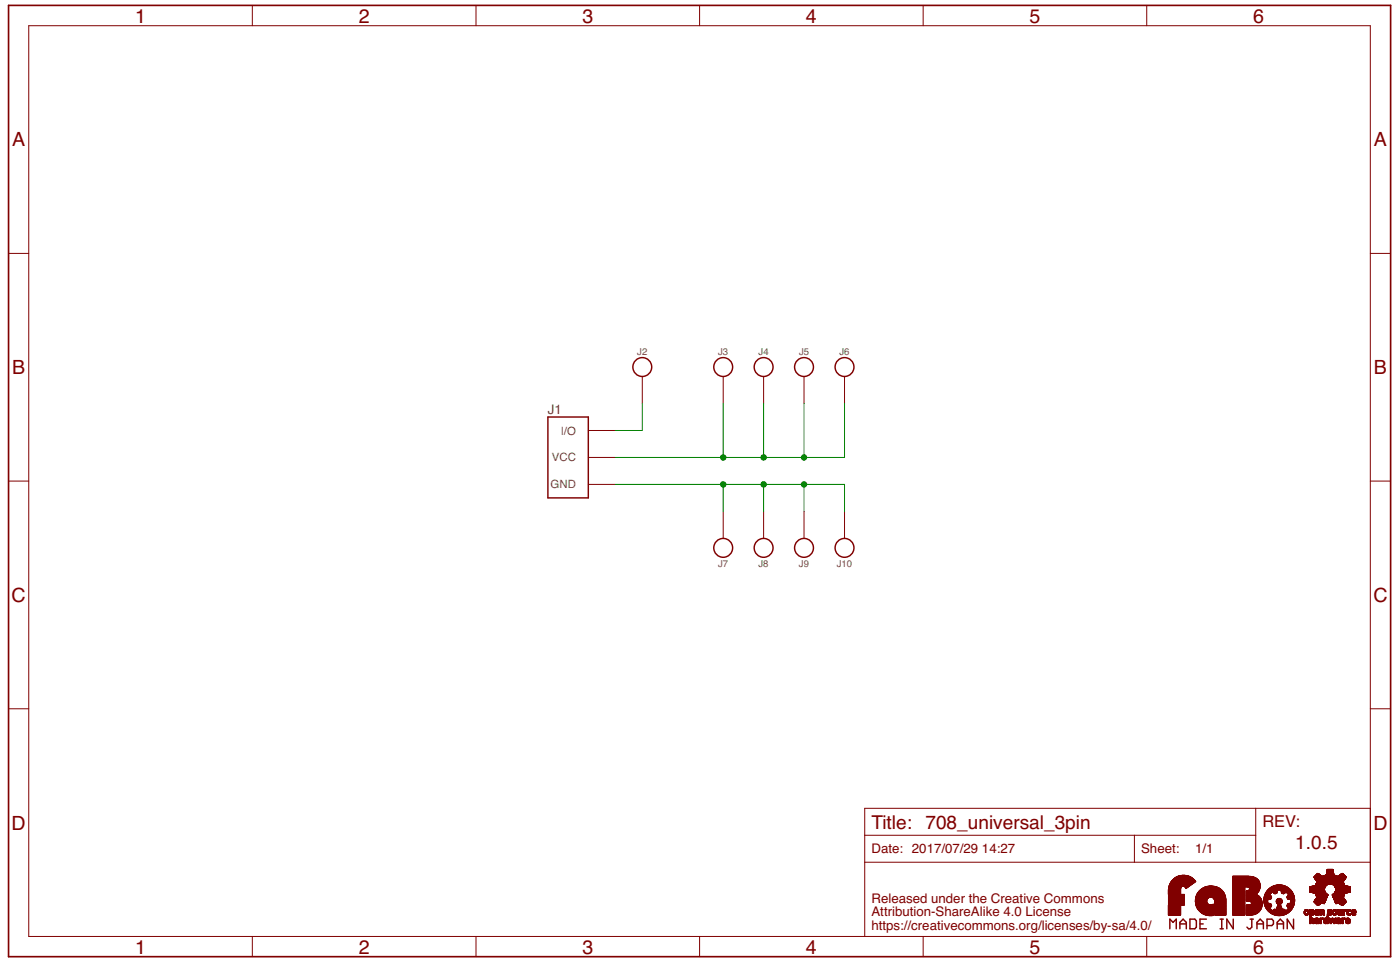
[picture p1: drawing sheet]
<svg xmlns="http://www.w3.org/2000/svg" width="286mm" height="196mm" viewBox="0 0 286 196" stroke-linecap="round" stroke-linejoin="round" font-family="sans-serif">
<defs><g id="words">
<g font-size="4" fill="#800000">
<text x="27.6" y="4.6">1</text>
<text x="73.3" y="4.6">2</text>
<text x="119" y="4.6">3</text>
<text x="164.7" y="4.6">4</text>
<text x="210.3" y="4.6">5</text>
<text x="256" y="4.6">6</text>
<text x="2.5" y="29.9">A</text>
<text x="280.7" y="29.9">A</text>
<text x="2.5" y="76.4">B</text>
<text x="280.7" y="76.4">B</text>
<text x="2.4" y="122.9">C</text>
<text x="280.6" y="122.9">C</text>
<text x="2.4" y="169.4">D</text>
<text x="280.6" y="169.4">D</text>
<text x="27.6" y="194.7">1</text>
<text x="73.3" y="194.7">2</text>
<text x="119" y="194.7">3</text>
<text x="164.7" y="194.7">4</text>
<text x="210.3" y="194.7">5</text>
<text x="256" y="194.7">6</text>
</g>
<g font-size="3.9" fill="#800000">
<text x="178" y="169.1">Title: 708_universal_3pin</text>
<text x="264.6" y="173.3">1.0.5</text>
</g>
<text font-size="3.3" fill="#800000" x="257.9" y="168.8">REV:</text>
<text font-size="2.7" fill="#505050" x="111.9" y="84.6">J1</text>
<g font-size="2.7" fill="#800000">
<text x="178" y="174.2">Date: 2017/07/29</text>
<text x="200.6" y="174.2">14:27</text>
<text x="233.1" y="174.2">Sheet:</text>
<text x="244.2" y="174.2">1/1</text>
<text x="178" y="184.3">Released under the Creative Commons</text>
<text x="178" y="189.8">https://creativecommons.org/licenses/by-sa/4.0/</text>
<text x="178" y="187">Attribution-ShareAlike 4.0 License</text>
</g>
<g font-size="2.3" fill="#505050">
<text x="114.6" y="88.7">I/O</text>
<text x="112.8" y="94.2">VCC</text>
<text x="112.5" y="99.7">GND</text>
</g>
<g font-size="1.9" fill="#505050">
<text x="130.2" y="72.5">J2</text>
<text x="146.7" y="72.5">J3</text>
<text x="155" y="72.5">J4</text>
<text x="163.3" y="72.5">J5</text>
<text x="171.5" y="72.5">J6</text>
<text x="146.7" y="115.7">J7</text>
<text x="155" y="115.7">J8</text>
<text x="163.2" y="115.7">J9</text>
<text x="171" y="115.7">J10</text>
</g>
</g></defs>
<g fill="none" stroke="#800000" stroke-width=".2">
<path d="M5.9 5.3h274.1v185.9h-274.1zM51.6 1.1v4.2M97.3 1.1v4.2M142.9 1.1v4.2M188.6 1.1v4.2M234.3 1.1v4.2M1.7 51.7h4.2M280 51.7h4.1M131.2 76.9v5.5M147.8 76.9v5.5M156 76.9v5.5M164.3 76.9v5.5"/>
<path d="M172.5 76.9v5.5M1.7 98.2h4.2M120.2 87.9h5.5M120.2 93.4h5.5M120.2 98.9h5.5M280 98.2h4.1M147.8 104.4v5.5M156 104.4v5.5M164.3 104.4v5.5M172.5 104.4v5.5M1.7 144.7h4.2M280 144.7h4.1"/>
<path d="M176.7 170.5h79.9M176.7 176h103.3M231.8 170.5v5.5M256.6 165v11M268.5 179.1h6.5M268.5 179l6.5 .1M268.5 179.2h6.5M268.5 179h6.5M268.5 179.2h6.4M268.5 179h6.4M268.6 179.3h6.3M268.6 178.9h6.3"/>
<path d="M268.6 179.4h6.2M268.6 178.9h1.5M268.7 179.4h6.1M268.7 178.8h1.4M268.7 179.5h6.1M268.7 178.8h1.3M268.8 179.6h5.9M268.8 178.7h1.1M268.8 179.7h5.8M268.8 178.7h1M268.9 179.7h5.7M268.9 178.6h.8"/>
<path d="M268.9 179.8h5.7M269 179.8h5.5M269 179.9h5.5M269 178.5h.6M269 178.5h.5M269.1 180h5.3M269.1 178.4h.3M269.2 178.3h.1M270.3 178.9h2.9M270.4 178.8h2.7M270.5 178.8h2.4M270.6 178.7h2.2"/>
<path d="M270.8 178.7h1.9M270.9 178.6h1.7M271 178.6h1.5M271 178.5h1.5M271 178.4h1.5M271 178.3h1.5M271 178.2h1.4M271.1 178.2h1.3M271.1 178.1h1.3M271.1 178h1.3M271.1 177.9l1.3 .1M271.1 177.9h1.3"/>
<path d="M271.1 177.8h1.3M271.1 177.7h1.2M271.2 177.6h1.1M271.2 177.5h1.1M273.4 178.9h1.4M273.4 178.8h1.4M273.5 178.8h1.2M273.6 178.7h1.1M273.7 178.7h.9M273.7 178.6h.9M273.8 178.6h.7M273.9 178.5h.6"/>
<path d="M274 178.5h.4M274 178.4h.4M274.1 178.4h.2M274.2 178.3h.1M280 165h-103.3v26.2M51.6 191.2v4.1M97.3 191.2v4.1M142.9 191.2v4.1M188.6 191.2v4.1M234.3 191.2v4.1M266.5 186.5h.2M266.5 186.4h.2"/>
<path d="M266.5 186.3h.2M266.5 186.2h.2M266.5 186.1h.2M266.5 186.6h.8M266.5 186.5h.3M266.5 185.9h.8M266.6 186.7h.7M266.6 186.7h.6M266.6 185.8h.6M266.7 186.8h.5M266.8 186h-.3M266.8 186.8h.2"/>
<path d="M266.8 185.7h.3M267 186h.3M267.1 186.5h.2M267.1 186h.2M267.1 186.4h.3M267.1 186.1h.3M267.2 186.4h.2M267.2 186.3h.2M267.2 186.2h.2M267.3 186.6h-.8M267.4 186.5h-.3M267.6 188.6h.2"/>
<path d="M267.6 188.5h.2M267.6 188.4h.2M267.6 188.3h.2M267.6 188.2h.2M267.6 188.1h.2M267.6 188h.2M267.6 187.9h.2M267.6 187.8h.2M267.6 187.7h.2M267.6 187.6h.8M267.6 187.5l.8 .1M267.6 187.5h.7"/>
<path d="M267.6 187.4h.2M267.6 187.3h.2M267.6 187.2h.2M267.6 187.1h.2M267.6 187h.2M267.6 186.9h.2M267.6 186.8h.2M267.6 186.7h.7M267.6 186.7h.8M267.6 186.6h.8M267.6 186.5h.3M267.6 186.5h.2"/>
<path d="M267.6 186.4h.2M267.6 186.3h.2M267.6 186.2h.2M267.6 186.1h.2M267.6 185.8l.8 .1M267.6 185.8h.8M267.6 185.7l.7 .1M267.6 185.7h.2M267.6 182.1h3.2M267.6 182.1h3.1M267.6 182h3.1M267.6 181.9h3"/>
<path d="M267.6 181.8h3M267.6 181.7h3M267.6 181.6h3M267.6 181.5h3M267.6 181.4h3M267.6 181.3h3M267.6 181.2h3.1M267.6 181.1h3.1M267.8 187.8h-.2M267.8 182.2h3M267.8 186h-.2M267.9 186.8h.4"/>
<path d="M267.9 187.7h-.3M267.9 187.5h.3M267.9 186h-.3M267.9 185.7h.3M268 186.8h.2M268 182.2h2.8M268.1 187.7h.3M268.1 186h.3M268.2 186.5h.2M268.2 187.7l.2 .1M268.2 186h.2M268.2 187.8h.2"/>
<path d="M268.2 186.1h.2M268.2 188.6h.2M268.2 188.5h.2M268.2 188.4h.2M268.2 188.3h.2M268.2 188.2h.2M268.2 188.1h.2M268.2 188h.2M268.2 187.9h.2M268.2 186.4h.2M268.2 186.3h.2M268.2 186.2h.2"/>
<path d="M268.3 182.3h2.6M268.4 187.6l-.8 .1M268.4 185.9h-.8M268.4 186.4h-.2M268.5 184.1h2.2M268.5 184h2.3M268.5 184.2h2.2M268.6 184.2h2.1M268.6 188.3h.4M268.6 188.3h.2M268.6 188.2h.2M268.6 186.4h.2"/>
<path d="M268.6 186.4h.9M268.6 186.3h.9M268.6 186.2h.9M268.6 188.4h.9M268.6 186.5h.2M268.6 186.1h.2M268.6 182.3l2.3 .1M268.6 188h.9M268.6 186.6h.4M268.6 186.5h.3M268.6 184.3h2M268.7 188h.8"/>
<path d="M268.7 187.6h.7M268.7 188.4h.8M268.7 186.6h.8M268.7 185.9h.7M268.7 184.3h1.4M268.7 183.7h2.2M268.7 187.6h.8M268.7 186.7h.8M268.7 187.5h.7M268.7 184.4h1.3M268.7 182.4h2.3M268.7 188.5h.5"/>
<path d="M268.7 186.7h.7M268.7 185.8h.7M268.7 182.4l2.3 .1M268.8 187.7h.1M268.8 182.5h2.3M268.8 187.5h.5M268.8 185.8h.5M268.8 184.4h1.1M268.8 182.5l2.4 .1M268.8 187.9h.7M268.8 182.6h2.4M268.8 188.2h-.2"/>
<path d="M268.8 186.8h.5M268.8 186.1h-.2M268.8 184.5h1M268.8 182.6h2.5M268.8 188.6h.3M268.8 182.7h2.5M268.9 186h-.3M268.9 184.5h.9M268.9 182.8h2.4M268.9 180.5h5.7M268.9 180.4h5.7M268.9 185.7h.3"/>
<path d="M268.9 182.9h2.3M268.9 186.8h.3M268.9 184.6h.8M268.9 180.3l5.7 .1M268.9 180.3h5.6M269 183h2.2M269 184.6h.6M269 180.2l5.5 .1M269 183.3h2.1M269 180.2h5.5M269 183.1h2.1M269 180.1h5.5"/>
<path d="M269 184.7h.5M269 180.1h5.4M269.1 180l5.3 .1M269.1 184.7h.4M269.1 188.3h.4M269.1 186.6h.3M269.1 184.8h.3M269.2 186h.3M269.2 184.8h.1M269.2 187.7h.3M269.2 188.3h.3M269.3 188.2h.2"/>
<path d="M269.3 187.7h.2M269.3 186.1h.2M269.3 188.6h.2M269.3 188.5h.2M269.3 187.8h.2M269.3 186.5h.1M269.4 185.9h-.7M269.5 188.1h-.9M269.7 186.8h.2M269.7 186.7h.2M269.7 186.6h.2M269.7 186.5h.2"/>
<path d="M269.7 186.4h.2M269.7 186.3h.2M269.7 186.2h.2M269.7 186.1h.2M269.7 185.9h.8M269.7 185.8l.8 .1M269.7 185.8h.8M269.7 185.7l.7 .1M269.7 185.7h.2M269.7 188.6h.2M269.7 188.5h.2M269.7 188.4h.2"/>
<path d="M269.7 188.3h.2M269.7 188.2h.2M269.7 188.1h.2M269.7 188h.2M269.7 187.9h.2M269.7 187.8h.2M269.7 187.7h.3M269.7 187.5h.8M269.7 187.5h.2M269.9 186.1h-.2M269.9 186h-.2M270 187.8h-.3"/>
<path d="M270 186h-.3M270.1 187.5h.3M270.1 187.7h-.4M270.1 185.7h.2M270.2 184.3h.4M270.2 186h.4M270.2 187.7h.1M270.3 184.4h.3M270.3 187.7h.1M270.3 186h.3M270.3 186.1h.3M270.4 186.8h.2"/>
<path d="M270.4 186.7h.2M270.4 186.6h.2M270.4 186.5h.2M270.4 186.4h.2M270.4 186.3h.2M270.4 186.2h.2M270.4 187.6l-.7 .1M270.4 184.4h.2M270.4 187.6h-.7M270.5 184.5h.1M270.5 188.3h.3M270.5 188.2h.2"/>
<path d="M270.5 188.1h.2M270.5 188h.2M270.5 187.9h.2M270.5 187.8h.2M270.5 188.4h.8M270.5 188.3h.8M270.5 187.6h.8M270.6 188.4h.7M270.6 187.6h.7M270.6 187.5h.5M270.6 181.4h-3M270.6 188.5h.5"/>
<path d="M270.6 181.3h-3M270.7 187.5h.3M270.7 188.6h.3M270.7 187.7l-.2 .1M270.7 184.1h-2.2M270.8 181l-3.2 .1M270.8 184h-2.3M270.8 181h-3.1M270.8 187.7h-.3M270.8 183.9h-2.3M270.8 181h-3M270.8 183.9h-2.2"/>
<path d="M270.8 183.8h-2.2M270.8 180.9h-2.7M270.9 183.7l-2.3 .1M270.9 180.8l-2.5 .1M270.9 183.7h-2.2M270.9 183.6h-2.2M270.9 180.8h-2.3M270.9 183.6h-2.1M271 183.5h-2.2M271 180.7l-2.2 .1M271 187.7h.3M271 183.4h-2.1"/>
<path d="M271 183.3l-2.1 .1M271 180.7h-2.2M271.1 183.3h-2.1M271.1 188.3h.2M271.1 187.7h.2M271.1 188.2h.2M271.1 187.8h.2M271.1 183.2h-2.1M271.1 188.1h.2M271.1 188h.2M271.1 187.9h.2M271.1 180.6l-2.3 .1"/>
<path d="M271.1 188.6h.2M271.1 188.5h.2M271.1 187.5h.2M271.1 187.4h.2M271.1 187.3h.2M271.1 187.2h.2M271.1 187.1h.2M271.1 187h.2M271.1 183.1h-2.1M271.2 186.6h.9M271.2 183.1h-2.2M271.2 186.6h.4"/>
<path d="M271.2 180.6h-2.4M271.2 186.7h.8M271.2 182.9l-2.2 .1M271.2 186.5h.2M271.2 186.2h.7M271.2 186.1h.4M271.2 186.1h.3M271.2 186h.3M271.2 182.8l-2.3 .1M271.3 186.7h.7M271.3 186.5h.1M271.3 186.2h.7"/>
<path d="M271.3 182.7l-2.4 .1M271.3 185.8h.7M271.3 186.3h.7M271.3 180.5l-2.5 .1M271.3 187.6l-.8 .1M271.4 186.8h.5M271.4 186.3h.7M271.4 180.5h-2.5M271.5 187.5h.2M271.5 185.7h.3M271.5 187.6h.2M271.5 186.8h.3"/>
<path d="M271.5 186.4h.6M271.5 186h-.3M271.5 187.6l.3 .1M271.5 187.7h.3M271.6 187.7h.2M271.6 187.8h.2M271.6 187.9h.2M271.6 187.9l.3 .1M271.6 188h.3M271.7 188.1h.5M271.7 188.2h.4M271.7 186.6h.4"/>
<path d="M271.7 188.3h.4M271.7 188.4h.4M271.8 188.4h.3M271.8 188.6h.2M271.8 188.5h.2M271.8 186h.2M271.9 186.5h.2M271.9 186.4h.2M271.9 186h.1M272 188h.2M272 187.9h.5M272 185.9h-.8"/>
<path d="M272 188.4l-.2 .1M272 187.8h.4M272 180.5h2.6M272.1 187.7h.3M272.1 185.8l-.8 .1M272.1 188.3h-.4M272.1 187.6h.3M272.1 187.5h.3M272.2 187.5h.1M272.2 180.5l2.4 .1M272.2 188l-.2 .1M272.2 187.9l-.2 .1"/>
<path d="M272.2 182.7h2.4M272.2 187.9h-.2M272.2 182.8h2.4M272.2 186.5h.3M272.2 186.4h.3M272.2 186.4h.2M272.2 186.3h.2M272.2 186.2h.2M272.2 186.1h.3M272.3 186.6h.8M272.3 186.5h.2M272.3 182.9h2.3"/>
<path d="M272.3 187.9h.2M272.3 185.9h.8M272.3 182.9h2.2M272.3 182.6h2.4M272.3 187.9l.2 .1M272.3 183h2.2M272.3 180.6h2.4M272.3 188l.2 .1M272.3 188h.2M272.3 186.7h.7M272.3 183.1h2.2M272.3 188.1h.5"/>
<path d="M272.4 188.2h.4M272.4 186.7h.6M272.4 185.8h.6M272.4 183.1h2.1M272.4 180.6l2.3 .1M272.4 188.3h.4M272.4 183.2h2.1M272.4 183.2l2.1 .1M272.4 188.4h.3M272.4 183.3h2.1M272.4 182.5h2.3M272.4 186.8h.5"/>
<path d="M272.4 183.3l2.2 .1M272.4 180.7h2.3M272.5 188.6h.2M272.5 188.5h.2M272.5 183.4h2.1M272.5 182.5h2.2M272.5 183.5h2.1M272.5 186h-.3M272.5 183.5h2.2M272.5 180.7l2.2 .1M272.5 185.7h.3M272.5 183.6h2.2"/>
<path d="M272.6 186.8h.2M272.6 183.6h2.2M272.6 180.8h2.3M272.6 186h-.3M272.6 183.7h2.2M272.6 188h.2M272.6 183.7l2.2 .1M272.6 180.8l2.5 .1M272.6 183.8h2.3M272.6 180.9h2.8M272.7 187.9h.2M272.7 183.9h2.2"/>
<path d="M272.7 187.8h.2M272.7 181h3M272.7 184h2.3M272.7 187.7h.3M272.7 181h3.1M272.7 184.1h2.3M272.8 184.1h2.2M272.8 182.1h3M272.8 187.5h.2M272.8 186h.3M272.8 184.2h2.1M272.8 182h3"/>
<path d="M272.8 181.1h3M272.8 186.5h.3M272.8 184.3h2M272.8 181.9h3M272.8 181.3h3M272.8 181.2h3M272.8 188h-.2M272.8 184.3h.5M272.8 181.8h3M272.8 181.4h3M272.9 187.9l-.3 .1M272.9 184.4h.3"/>
<path d="M272.9 181.8h2.9M272.9 181.7h2.9M272.9 181.5h2.9M272.9 181.4h2.9M272.9 186.4h.2M272.9 186.1h.2M272.9 184.4h.2M272.9 181.6h2.9M272.9 186.3h.2M272.9 186.2h.2M272.9 184.5h.1M272.9 187.7l-.2 .1"/>
<path d="M273 187.7h-.3M273 187.6h-.3M273 187.5l-.2 .1M273 187.5h-.2M273 188.3h.4M273 188.3h.3M273 188.2h.3M273.1 188.4h.8M273.1 186.6h-.8M273.1 188h.8M273.1 187.6h.8M273.1 187.6h.7"/>
<path d="M273.1 186.5h-.2M273.2 187.5h.6M273.2 188.5h.7M273.2 187.7h.1M273.2 187.5h.5M273.3 187.9h.6M273.3 187.7h.1M273.3 188.6h.3M273.3 186.5h.3M273.3 186.4h.2M273.3 186.3h.2M273.3 186.2h.2"/>
<path d="M273.3 186.1h.2M273.3 186h.2M273.3 185.9h.2M273.3 185.8h.2M273.3 185.7h.2M273.3 186.6h.9M273.4 186.6h.8M273.4 186.7h.8M273.4 184.3h1.4M273.5 186.8h.4M273.5 184.4h1.3M273.5 188.3h.4"/>
<path d="M273.6 186.8h.2M273.6 184.4h1.1M273.6 184.5h1M273.7 187.7h.2M273.7 188.6h.2M273.7 188.3h.2M273.7 188.2h.2M273.7 187.8h.2M273.7 184.5h.9M273.8 184.6h.7M273.9 186.5h.3M273.9 188.1h-.8"/>
<path d="M274 186.5h.2M274 184.7h.4M274 186.8h.2M274 186.4h.2M274 186.3h.2M274 186.2h.2M274 186.1h.2M274 186h.2M274 185.9h.2M274 185.8h.2M274 185.7h.2M274.1 184.8h.2"/>
<path d="M274.2 188.6h.2M274.2 188.5h.2M274.2 188.4h.2M274.2 188.3h.2M274.2 188.2h.2M274.2 188.1h.2M274.2 188h.2M274.2 187.9h.2M274.2 187.8h.2M274.2 187.7h.2M274.2 187.5h.7M274.2 187.5h.2"/>
<path d="M274.2 184.8h.1M274.4 186.8h.3M274.4 186.7h.3M274.4 186.6h.3M274.4 186.5h.3M274.4 186.4h.3M274.4 186.3h.3M274.4 186.2h.3M274.4 186.1h.3M274.4 186h.3M274.4 185.8h.8M274.4 185.7l.8 .1"/>
<path d="M274.4 185.7h.3M274.5 187.5h.3M274.5 187.7h-.3M274.7 182.6l-2.5 .1M274.7 187.7h.1M274.7 182.5l-2.4 .1M274.8 186h-.4M274.8 182.4h-2.3M274.8 187.6l-.6 .1M274.8 185.7h.3M274.9 187.6h-.7M274.9 182.3l-2.3 .1"/>
<path d="M274.9 188.2h.3M274.9 188.1h.9M274.9 188h.9M274.9 187.9h.9M274.9 187.8h.3M274.9 188.3h.3M275 188.3h.3M275 186h.1M275 188.4h.8M275 187.7h.8M275 187.6h.7M275.1 188.4h.6"/>
<path d="M275.1 187.6h.6M275.1 187.5h.5M275.1 185.9h-.7M275.1 185.8l-.7 .1M275.2 188.5h.4M275.2 186.4h.2M275.2 186.3h.2M275.2 186.2h.2M275.2 187.7l-.3 .1M275.2 187.5h.4M275.2 186.5h.3M275.2 186.1h.2"/>
<path d="M275.2 186.6h.8M275.2 188.6h.4M275.2 187.7h-.3M275.2 182.3h-2.6M275.3 185.9h.7M275.3 186.7h.7M275.3 185.8h.7M275.4 185.8h.5M275.4 186.2h-.2M275.4 186.8h.5M275.4 182.2h-2.7M275.5 188.3h.2"/>
<path d="M275.5 186h-.3M275.5 187.7h.3M275.5 185.7h.3M275.5 186.8h.3M275.6 187.7l.2 .1M275.6 187.8h.2M275.6 188.3h.1M275.6 188.2v.1M275.7 182.2h-3M275.8 186h.2M275.8 186.5h.2M275.8 182.1l-3.1 .1"/>
<path d="M275.9 186.5h.1M275.9 186v.1M276 185.9h-.8M276.1 186.4h.2M276.1 186.4h.9M276.1 186.3h.9M276.1 186.2h.9M276.1 186.5h.3M276.1 186.1h.3M276.2 186.6h.4M276.2 186.5h.2M276.2 186.6h.8"/>
<path d="M276.2 185.9h.7M276.2 186.7h.8M276.3 186.7h.6M276.3 185.8h.6M276.3 185.8h.5M276.3 186.8h.5M276.3 186.1h-.2M276.4 186h-.3M276.4 186h-.2M276.4 185.7h.3M276.4 186.8h.3M276.6 186.6h.4"/>
<path d="M276.7 186h.3M276.8 186.1h.2M276.8 186.5h.1M277 185.9h-.8"/>
</g>
<path d="M1.7 1.1h282.4v194.2h-282.4z" fill="none" stroke="#800000" stroke-width=".34"/>
<g fill="none" stroke="#800000" stroke-width=".3">
<path d="M111.9 85.1h8.3v16.5h-8.3zM239 189.6v-2l.7 .7 .6-.7v2M241.1 189.6v-1.3l.6-.7 .7 .7v1.3M241.1 188.6h1.3M243.1 187.6h1l.3 .4v1.3l-.3 .3h-1zM245.2 188.6h.6M246.5 187.6h-1.3v2h1.3M249.3 189.6h.6M249.3 187.6h.6M249.6 187.6v2M252 187.6v2l-1.4-2v2M255.4 187.6h.7"/>
<path d="M255.7 187.6v1.7l-.3 .3h-.3l-.3-.3M256.8 188.6h1.3M256.8 189.6v-1.3l.7-.7 .6 .7v1.3M258.9 189h1l.3-.4v-.6l-.3-.4h-1v2M260.9 188.6h1.3M260.9 189.6v-1.3l.7-.7 .6 .7v1.3M264.3 187.6v2l-1.3-2v2"/>
<circle cx="131.2" cy="74.9" r="1.93"/>
<circle cx="147.8" cy="74.9" r="1.93"/>
<circle cx="156" cy="74.9" r="1.93"/>
<circle cx="164.3" cy="74.9" r="1.93"/>
<circle cx="172.5" cy="74.9" r="1.93"/>
<circle cx="147.8" cy="111.8" r="1.93"/>
<circle cx="156" cy="111.8" r="1.93"/>
<circle cx="164.3" cy="111.8" r="1.93"/>
<circle cx="172.5" cy="111.8" r="1.93"/>
</g>
<g fill="#800000" stroke="#800000" stroke-width=".2">
<path d="M247 186.9h.6z"/>
<path d="M261.2 186.9h.3z"/>
<path d="M246.8 186.9h1z"/>
<path d="M260.9 186.9h.9z"/>
<path d="M246.7 186.9h1.2z"/>
<path d="M260.7 186.9h1.3z"/>
<path d="M246.5 186.8l1.4 .1z"/>
<path d="M260.6 186.8l1.5 .1z"/>
<path d="M238.7 186.8h2.5z"/>
<path d="M246.4 186.8h1.5z"/>
<path d="M248.2 186.8h2.3z"/>
<path d="M251.9 186.8h2.4z"/>
<path d="M254.6 186.8h.6z"/>
<path d="M260.5 186.8h1.7z"/>
<path d="M246.3 186.8h1.6z"/>
<path d="M254.6 186.8h1.2z"/>
<path d="M260.4 186.8h1.9z"/>
<path d="M246.2 186.8h1.7z"/>
<path d="M254.6 186.8h1.4z"/>
<path d="M260.3 186.8h2.1z"/>
<path d="M238.7 186.7l2.5 .1z"/>
<path d="M246.2 186.7l1.7 .1z"/>
<path d="M248.2 186.7l2.3 .1z"/>
<path d="M251.9 186.7l2.4 .1z"/>
<path d="M254.6 186.7l1.5 .1z"/>
<path d="M260.3 186.7l2.2 .1z"/>
<path d="M238.7 186.7h2.5z"/>
<path d="M246.1 186.7h1.8z"/>
<path d="M248.2 186.7h2.3z"/>
<path d="M251.9 186.7h2.4z"/>
<path d="M254.6 186.7h1.6z"/>
<path d="M260.2 186.7h2.3z"/>
<path d="M246 186.7h1.9z"/>
<path d="M254.6 186.7h1.7z"/>
<path d="M260.1 186.7h2.5z"/>
<path d="M238.7 186.6l2.5 .1z"/>
<path d="M245.9 186.6l2 .1z"/>
<path d="M248.2 186.6l2.3 .1z"/>
<path d="M251.9 186.6l2.4 .1z"/>
<path d="M254.6 186.6l1.8 .1z"/>
<path d="M260.1 186.6l2.5 .1z"/>
<path d="M238.7 186.6h2.5z"/>
<path d="M245.9 186.6h2z"/>
<path d="M248.2 186.6h2.3z"/>
<path d="M251.9 186.6h2.4z"/>
<path d="M254.6 186.6h1.9z"/>
<path d="M260 186.6h2.7z"/>
<path d="M254.6 186.6h2z"/>
<path d="M259.9 186.6h2.9z"/>
<path d="M238.7 186.5l2.5 .1z"/>
<path d="M245.8 186.5l2.1 .1z"/>
<path d="M248.2 186.5l2.3 .1z"/>
<path d="M251.9 186.5l2.4 .1z"/>
<path d="M254.6 186.5l2 .1z"/>
<path d="M259.9 186.5l2.9 .1z"/>
<path d="M245.7 186.5l2.2 .1z"/>
<path d="M254.6 186.5l2.1 .1z"/>
<path d="M259.8 186.5l3.1 .1z"/>
<path d="M238.7 186.5h2.5z"/>
<path d="M245.7 186.5h2.2z"/>
<path d="M248.2 186.5h2.3z"/>
<path d="M251.9 186.5h2.4z"/>
<path d="M254.6 186.5h2.1z"/>
<path d="M259.8 186.5h3.1z"/>
<path d="M254.6 186.5h2.2z"/>
<path d="M259.7 186.5h3.3z"/>
<path d="M238.7 186.4l2.5 .1z"/>
<path d="M245.6 186.4l2.3 .1z"/>
<path d="M248.2 186.4l2.3 .1z"/>
<path d="M251.9 186.4l2.4 .1z"/>
<path d="M254.6 186.4l2.2 .1z"/>
<path d="M259.7 186.4l3.3 .1z"/>
<path d="M259.6 186.4l3.5 .1z"/>
<path d="M238.7 186.4h2.5z"/>
<path d="M245.5 186.4h2.4z"/>
<path d="M248.2 186.4h2.3z"/>
<path d="M251.9 186.4h2.4z"/>
<path d="M254.6 186.4h2.3z"/>
<path d="M259.6 186.4h3.5z"/>
<path d="M259.6 186.4h3.6z"/>
<path d="M238.7 186.3l2.5 .1z"/>
<path d="M245.5 186.3l2.4 .1z"/>
<path d="M248.2 186.3l2.3 .1z"/>
<path d="M251.9 186.3l2.4 .1z"/>
<path d="M254.6 186.3l2.4 .1z"/>
<path d="M259.5 186.3l3.7 .1z"/>
<path d="M245.4 186.3l2.5 .1z"/>
<path d="M238.7 186.3h2.5z"/>
<path d="M245.4 186.3h2.5z"/>
<path d="M248.2 186.3h2.3z"/>
<path d="M251.9 186.3h2.4z"/>
<path d="M254.6 186.3h2.4z"/>
<path d="M259.5 186.3h3.8z"/>
<path d="M238.7 186.2l2.5 .1z"/>
<path d="M245.3 186.2l2.6 .1z"/>
<path d="M248.2 186.2l2.3 .1z"/>
<path d="M251.9 186.2l2.4 .1z"/>
<path d="M254.6 186.2l2.5 .1z"/>
<path d="M259.4 186.2l3.9 .1z"/>
<path d="M238.7 186.2h2.5z"/>
<path d="M245.3 186.2h2.6z"/>
<path d="M248.2 186.2h2.3z"/>
<path d="M251.9 186.2h2.4z"/>
<path d="M254.6 186.2h2.5z"/>
<path d="M259.3 186.2h4.1z"/>
<path d="M245.2 186.2h2.7z"/>
<path d="M254.6 186.2h2.6z"/>
<path d="M238.7 186.1l2.5 .1z"/>
<path d="M245.2 186.1l2.7 .1z"/>
<path d="M248.2 186.1l2.3 .1z"/>
<path d="M251.9 186.1l2.4 .1z"/>
<path d="M254.6 186.1l2.6 .1z"/>
<path d="M259.3 186.1l4.1 .1z"/>
<path d="M259.3 186.1l4.2 .1z"/>
<path d="M238.7 186.1h2.5z"/>
<path d="M245.2 186.1h2.7z"/>
<path d="M248.2 186.1h2.3z"/>
<path d="M251.9 186.1h2.4z"/>
<path d="M254.6 186.1h2.6z"/>
<path d="M259.2 186.1h4.3z"/>
<path d="M245.1 186.1h2.8z"/>
<path d="M254.6 186.1h2.7z"/>
<path d="M238.7 186l2.5 .1z"/>
<path d="M245.1 186l2.8 .1z"/>
<path d="M248.2 186l2.3 .1z"/>
<path d="M251.9 186l2.4 .1z"/>
<path d="M254.6 186l2.7 .1z"/>
<path d="M259.2 186l4.3 .1z"/>
<path d="M238.7 186h2.5z"/>
<path d="M245.1 186h2.8z"/>
<path d="M248.2 186h2.3z"/>
<path d="M251.9 186h2.4z"/>
<path d="M254.6 186h2.7z"/>
<path d="M259.1 186h4.5z"/>
<path d="M254.6 186h2.8z"/>
<path d="M245 186h2.9z"/>
<path d="M238.7 185.9l2.5 .1z"/>
<path d="M245 185.9l2.9 .1z"/>
<path d="M248.2 185.9l2.3 .1z"/>
<path d="M251.9 185.9l2.4 .1z"/>
<path d="M254.6 185.9l2.8 .1z"/>
<path d="M259 185.9l4.7 .1z"/>
<path d="M238.7 185.9h2.5z"/>
<path d="M245 185.9h2.9z"/>
<path d="M248.2 185.9h2.3z"/>
<path d="M251.9 185.9h2.4z"/>
<path d="M254.6 185.9h2.8z"/>
<path d="M259 185.9h4.7z"/>
<path d="M244.9 185.9h3z"/>
<path d="M259 185.9h.9z"/>
<path d="M260 185.9h2.7z"/>
<path d="M262.8 185.9h.9z"/>
<path d="M238.7 185.8l2.5 .1z"/>
<path d="M244.9 185.8l3 .1z"/>
<path d="M248.2 185.8l2.3 .1z"/>
<path d="M251.9 185.8l2.4 .1z"/>
<path d="M254.6 185.8l2.8 .1z"/>
<path d="M259 185.8l.9 .1z"/>
<path d="M260 185.8l2.7 .1z"/>
<path d="M262.8 185.8l.9 .1z"/>
<path d="M238.7 185.8h2.5z"/>
<path d="M244.9 185.8h3z"/>
<path d="M248.2 185.8h2.3z"/>
<path d="M251.9 185.8h2.4z"/>
<path d="M254.6 185.8h2.9z"/>
<path d="M259 185.8h.9z"/>
<path d="M260.1 185.8h2.5z"/>
<path d="M262.9 185.8h.9z"/>
<path d="M244.8 185.8h3.1z"/>
<path d="M258.9 185.8h.9z"/>
<path d="M260.2 185.8h2.3z"/>
<path d="M238.7 185.7l2.5 .1z"/>
<path d="M244.8 185.7l3.1 .1z"/>
<path d="M248.2 185.7l2.3 .1z"/>
<path d="M251.9 185.7l2.4 .1z"/>
<path d="M254.6 185.7l2.9 .1z"/>
<path d="M258.9 185.7l.9 .1z"/>
<path d="M260.2 185.7l2.3 .1z"/>
<path d="M263 185.7l.8 .1z"/>
<path d="M238.7 185.7h2.5z"/>
<path d="M244.8 185.7h3.1z"/>
<path d="M248.2 185.7h2.3z"/>
<path d="M251.9 185.7h2.4z"/>
<path d="M254.6 185.7h3z"/>
<path d="M258.9 185.7h.8z"/>
<path d="M260.3 185.7h2.2z"/>
<path d="M263 185.7h.8z"/>
<path d="M260.3 185.7h.3z"/>
<path d="M260.7 185.7h1.3z"/>
<path d="M262.1 185.7h.3z"/>
<path d="M263 185.7h.9z"/>
<path d="M258.8 185.7h.9z"/>
<path d="M238.7 185.6l2.5 .1z"/>
<path d="M244.8 185.6l3.1 .1z"/>
<path d="M248.2 185.6l2.3 .1z"/>
<path d="M251.9 185.6l2.4 .1z"/>
<path d="M254.6 185.6l3 .1z"/>
<path d="M258.8 185.6l.8 .1z"/>
<path d="M260.4 185.6l.1 .1z"/>
<path d="M260.7 185.6l1.3 .1z"/>
<path d="M262.2 185.6l.2 .1z"/>
<path d="M263 185.6l.9 .1z"/>
<path d="M238.7 185.6h2.5z"/>
<path d="M244.7 185.6h3.2z"/>
<path d="M248.2 185.6h2.3z"/>
<path d="M251.9 185.6h2.4z"/>
<path d="M254.6 185.6h3z"/>
<path d="M258.8 185.6h.8z"/>
<path d="M260.7 185.6h1.3z"/>
<path d="M263.1 185.6h.8z"/>
<path d="M260.8 185.6h1.1z"/>
<path d="M263.1 185.6h.9z"/>
<path d="M238.7 185.5l2.5 .1z"/>
<path d="M244.7 185.5l3.2 .1z"/>
<path d="M248.2 185.5l2.3 .1z"/>
<path d="M251.9 185.5l2.4 .1z"/>
<path d="M254.6 185.5l3.1 .1z"/>
<path d="M258.7 185.5l.9 .1z"/>
<path d="M260.8 185.5l1.1 .1z"/>
<path d="M263.2 185.5l.8 .1z"/>
<path d="M238.7 185.5h2.5z"/>
<path d="M244.7 185.5h3.2z"/>
<path d="M248.2 185.5h2.3z"/>
<path d="M251.9 185.5h2.4z"/>
<path d="M254.6 185.5h3.1z"/>
<path d="M258.8 185.5h.8z"/>
<path d="M260.8 185.5h1.1z"/>
<path d="M263.2 185.5h.8z"/>
<path d="M258.7 185.5h.8z"/>
<path d="M238.7 185.4l2.5 .1z"/>
<path d="M244.6 185.4l3.3 .1z"/>
<path d="M248.2 185.4l2.3 .1z"/>
<path d="M251.9 185.4l2.4 .1z"/>
<path d="M254.6 185.4l3.1 .1z"/>
<path d="M258.7 185.4l.8 .1z"/>
<path d="M260.8 185.4l1.1 .1z"/>
<path d="M263.2 185.4l.8 .1z"/>
<path d="M238.7 185.4h2.5z"/>
<path d="M244.6 185.4h3.3z"/>
<path d="M248.2 185.4h2.3z"/>
<path d="M251.9 185.4h2.4z"/>
<path d="M254.6 185.4h3.1z"/>
<path d="M258.7 185.4h.8z"/>
<path d="M260.8 185.4h1.1z"/>
<path d="M263.2 185.4h.8z"/>
<path d="M258.6 185.4h.9z"/>
<path d="M263.2 185.4h.9z"/>
<path d="M238.7 185.3l2.5 .1z"/>
<path d="M244.6 185.3l3.3 .1z"/>
<path d="M248.2 185.3l2.3 .1z"/>
<path d="M251.9 185.3l2.4 .1z"/>
<path d="M254.6 185.3l3.1 .1z"/>
<path d="M258.6 185.3l.9 .1z"/>
<path d="M260.8 185.3l1.1 .1z"/>
<path d="M263.2 185.3l.9 .1z"/>
<path d="M244.5 185.3l3.4 .1z"/>
<path d="M260.9 185.3l.9 .1z"/>
<path d="M238.7 185.3h2.5z"/>
<path d="M244.5 185.3h3.4z"/>
<path d="M248.2 185.3h2.3z"/>
<path d="M251.9 185.3h2.4z"/>
<path d="M254.6 185.3h3.2z"/>
<path d="M258.6 185.3h.9z"/>
<path d="M260.9 185.3h.9z"/>
<path d="M263.2 185.3h.9z"/>
<path d="M258.6 185.3h1z"/>
<path d="M238.7 185.2l2.5 .1z"/>
<path d="M244.5 185.2l3.4 .1z"/>
<path d="M248.2 185.2l2.3 .1z"/>
<path d="M251.9 185.2l2.4 .1z"/>
<path d="M254.6 185.2l3.2 .1z"/>
<path d="M258.6 185.2l1 .1z"/>
<path d="M260.9 185.2l.9 .1z"/>
<path d="M263.1 185.2l1 .1z"/>
<path d="M258.5 185.2l1.1 .1z"/>
<path d="M238.7 185.2h2.5z"/>
<path d="M244.5 185.2h3.4z"/>
<path d="M248.2 185.2h2.3z"/>
<path d="M251.9 185.2h2.4z"/>
<path d="M254.6 185.2h3.2z"/>
<path d="M258.6 185.2h1z"/>
<path d="M260.9 185.2h.9z"/>
<path d="M263.1 185.2h1.1z"/>
<path d="M238.7 185.1l2.5 .1z"/>
<path d="M244.5 185.1l3.4 .1z"/>
<path d="M248.2 185.1l2.3 .1z"/>
<path d="M251.9 185.1l2.4 .1z"/>
<path d="M254.6 185.1l3.2 .1z"/>
<path d="M258.5 185.1l1.1 .1z"/>
<path d="M260.9 185.1l.9 .1z"/>
<path d="M263.1 185.1l1.1 .1z"/>
<path d="M258.5 185.1l1.2 .1z"/>
<path d="M238.7 185.1h2.5z"/>
<path d="M244.5 185.1h3.4z"/>
<path d="M248.2 185.1h2.3z"/>
<path d="M251.9 185.1h2.4z"/>
<path d="M254.6 185.1h3.2z"/>
<path d="M258.5 185.1h1.2z"/>
<path d="M261 185.1h.8z"/>
<path d="M263 185.1h1.2z"/>
<path d="M261 185.1h.7z"/>
<path d="M238.7 185l2.5 .1z"/>
<path d="M244.5 185l3.4 .1z"/>
<path d="M248.2 185l2.3 .1z"/>
<path d="M251.9 185l2.4 .1z"/>
<path d="M254.6 185l3.2 .1z"/>
<path d="M258.5 185l1.2 .1z"/>
<path d="M261 185l.7 .1z"/>
<path d="M263 185l1.2 .1z"/>
<path d="M244.4 185l3.5 .1z"/>
<path d="M263 185l1.3 .1z"/>
<path d="M238.7 185h2.5z"/>
<path d="M244.4 185h3.5z"/>
<path d="M248.2 185h2.3z"/>
<path d="M251.9 185h2.4z"/>
<path d="M254.6 185h3.2z"/>
<path d="M258.4 185h1.3z"/>
<path d="M261 185h.7z"/>
<path d="M262.9 185h1.4z"/>
<path d="M258.5 185h1.3z"/>
<path d="M238.7 184.9l2.5 .1z"/>
<path d="M244.4 184.9l3.5 .1z"/>
<path d="M248.2 184.9l2.3 .1z"/>
<path d="M251.9 184.9l2.4 .1z"/>
<path d="M254.6 184.9l3.2 .1z"/>
<path d="M258.4 184.9l1.4 .1z"/>
<path d="M261 184.9l.7 .1z"/>
<path d="M262.9 184.9l1.4 .1z"/>
<path d="M238.7 184.9h2.5z"/>
<path d="M244.4 184.9h3.5z"/>
<path d="M248.2 184.9h2.3z"/>
<path d="M251.9 184.9h2.4z"/>
<path d="M254.6 184.9h3.2z"/>
<path d="M258.4 184.9h1.4z"/>
<path d="M261 184.9h.7z"/>
<path d="M262.9 184.9h1.4z"/>
<path d="M238.7 184.8l2.5 .1z"/>
<path d="M244.4 184.8l3.5 .1z"/>
<path d="M248.2 184.8l2.3 .1z"/>
<path d="M251.9 184.8l2.4 .1z"/>
<path d="M254.6 184.8l3.2 .1z"/>
<path d="M258.4 184.8l1.4 .1z"/>
<path d="M261.1 184.8l.6 .1z"/>
<path d="M262.9 184.8l1.4 .1z"/>
<path d="M238.7 184.8h2.5z"/>
<path d="M244.4 184.8h3.5z"/>
<path d="M248.2 184.8h2.3z"/>
<path d="M251.9 184.8h2.4z"/>
<path d="M254.6 184.8h3.2z"/>
<path d="M258.4 184.8h1.4z"/>
<path d="M261.1 184.8h.6z"/>
<path d="M263 184.8h1.3z"/>
<path d="M244.3 184.8h3.6z"/>
<path d="M258.4 184.8h1.3z"/>
<path d="M261.1 184.8h.5z"/>
<path d="M262.9 184.8h1.4z"/>
<path d="M254.6 184.8h3.3z"/>
<path d="M238.7 184.7l3.3 .1z"/>
<path d="M244.3 184.7l3.6 .1z"/>
<path d="M248.2 184.7l2.3 .1z"/>
<path d="M251.9 184.7l2.4 .1z"/>
<path d="M254.6 184.7l3.3 .1z"/>
<path d="M258.4 184.7l1.3 .1z"/>
<path d="M261.1 184.7l.5 .1z"/>
<path d="M263 184.7l1.4 .1z"/>
<path d="M238.7 184.7h3.3z"/>
<path d="M244.3 184.7h2.8z"/>
<path d="M247.5 184.7h.4z"/>
<path d="M248.2 184.7h2.3z"/>
<path d="M251.9 184.7h2.4z"/>
<path d="M255.1 184.7h2.8z"/>
<path d="M258.4 184.7h1.3z"/>
<path d="M261.1 184.7h.5z"/>
<path d="M263 184.7h1.4z"/>
<path d="M244.3 184.7h2.7z"/>
<path d="M247.6 184.7h.3z"/>
<path d="M255.4 184.7h2.5z"/>
<path d="M258.3 184.7h1.4z"/>
<path d="M247.7 184.7h.2z"/>
<path d="M255.5 184.7h2.4z"/>
<path d="M238.7 184.6l3.3 .1z"/>
<path d="M244.3 184.6l2.6 .1z"/>
<path d="M247.8 184.6l.1 .1z"/>
<path d="M248.2 184.6l2.3 .1z"/>
<path d="M251.9 184.6l2.4 .1z"/>
<path d="M255.5 184.6l2.4 .1z"/>
<path d="M258.3 184.6l1.4 .1z"/>
<path d="M261.1 184.6l.5 .1z"/>
<path d="M263 184.6l1.4 .1z"/>
<path d="M238.7 184.6h3.3z"/>
<path d="M244.3 184.6h2.6z"/>
<path d="M248.2 184.6h2.3z"/>
<path d="M251.9 184.6h2.4z"/>
<path d="M255.6 184.6h2.3z"/>
<path d="M258.3 184.6h1.4z"/>
<path d="M261.1 184.6h.5z"/>
<path d="M263 184.6h1.4z"/>
<path d="M238.7 184.5l3.3 .1z"/>
<path d="M244.3 184.5l2.5 .1z"/>
<path d="M248.2 184.5l2.3 .1z"/>
<path d="M251.9 184.5l2.4 .1z"/>
<path d="M255.6 184.5l2.3 .1z"/>
<path d="M258.3 184.5l1.4 .1z"/>
<path d="M261.1 184.5l.6 .1z"/>
<path d="M263.1 184.5l1.3 .1z"/>
<path d="M255.7 184.5l2.2 .1z"/>
<path d="M258.3 184.5l1.3 .1z"/>
<path d="M261 184.5l.7 .1z"/>
<path d="M238.7 184.5h3.3z"/>
<path d="M244.3 184.5h2.5z"/>
<path d="M248.2 184.5h2.3z"/>
<path d="M251.9 184.5h2.4z"/>
<path d="M255.7 184.5h2.2z"/>
<path d="M258.3 184.5h1.3z"/>
<path d="M261 184.5h.7z"/>
<path d="M263.1 184.5h1.3z"/>
<path d="M244.3 184.5h2.4z"/>
<path d="M260.9 184.5h.9z"/>
<path d="M238.7 184.4l3.3 .1z"/>
<path d="M244.3 184.4l2.4 .1z"/>
<path d="M248.2 184.4l2.3 .1z"/>
<path d="M251.9 184.4l2.4 .1z"/>
<path d="M255.7 184.4l2.2 .1z"/>
<path d="M258.3 184.4l1.2 .1z"/>
<path d="M260.9 184.4l.9 .1z"/>
<path d="M263.3 184.4l1.1 .1z"/>
<path d="M238.7 184.4h3.3z"/>
<path d="M244.3 184.4h2.4z"/>
<path d="M248.2 184.4h2.3z"/>
<path d="M251.9 184.4h2.4z"/>
<path d="M255.7 184.4h2.2z"/>
<path d="M258.3 184.4h1z"/>
<path d="M260.9 184.4h.9z"/>
<path d="M263.4 184.4h1z"/>
<path d="M258.3 184.4h.9z"/>
<path d="M263.6 184.4h.8z"/>
<path d="M238.7 184.3l3.3 .1z"/>
<path d="M244.3 184.3l2.4 .1z"/>
<path d="M248.2 184.3l2.3 .1z"/>
<path d="M251.9 184.3l2.4 .1z"/>
<path d="M255.7 184.3l2.2 .1z"/>
<path d="M258.3 184.3l.7 .1z"/>
<path d="M260.9 184.3l.9 .1z"/>
<path d="M263.7 184.3l.7 .1z"/>
<path d="M244.3 184.3l2.3 .1z"/>
<path d="M258.2 184.3l.8 .1z"/>
<path d="M260.8 184.3l1.1 .1z"/>
<path d="M238.7 184.3h3.3z"/>
<path d="M244.3 184.3h2.3z"/>
<path d="M248.2 184.3h2.3z"/>
<path d="M251.9 184.3h2.4z"/>
<path d="M255.7 184.3h2.1z"/>
<path d="M258.2 184.3h.8z"/>
<path d="M260.8 184.3h1.1z"/>
<path d="M263.7 184.3h.7z"/>
<path d="M238.7 184.2l3.3 .1z"/>
<path d="M244.3 184.2l2.3 .1z"/>
<path d="M248.2 184.2l2.3 .1z"/>
<path d="M251.9 184.2l2.4 .1z"/>
<path d="M255.7 184.2l2.1 .1z"/>
<path d="M258.2 184.2l.8 .1z"/>
<path d="M260.8 184.2l1.1 .1z"/>
<path d="M263.7 184.2l.8 .1z"/>
<path d="M238.7 184.2h3.3z"/>
<path d="M244.2 184.2h2.4z"/>
<path d="M248.2 184.2h2.3z"/>
<path d="M251.9 184.2h2.4z"/>
<path d="M255.7 184.2h2.1z"/>
<path d="M258.2 184.2h.8z"/>
<path d="M260.8 184.2h1.1z"/>
<path d="M263.7 184.2h.8z"/>
<path d="M255.6 184.2h2.2z"/>
<path d="M238.7 184.1l3.3 .1z"/>
<path d="M244.2 184.1l2.4 .1z"/>
<path d="M248.2 184.1l2.3 .1z"/>
<path d="M251.9 184.1l2.4 .1z"/>
<path d="M255.6 184.1l2.2 .1z"/>
<path d="M258.2 184.1l.8 .1z"/>
<path d="M260.8 184.1l1.1 .1z"/>
<path d="M263.7 184.1l.8 .1z"/>
<path d="M260.7 184.1l1.3 .1z"/>
<path d="M238.7 184.1h3.3z"/>
<path d="M244.2 184.1h2.4z"/>
<path d="M248.2 184.1h2.3z"/>
<path d="M251.9 184.1h2.4z"/>
<path d="M255.6 184.1h2.2z"/>
<path d="M258.2 184.1h.8z"/>
<path d="M260.7 184.1h1.3z"/>
<path d="M263.7 184.1h.8z"/>
<path d="M238.7 184l3.3 .1z"/>
<path d="M244.2 184l2.3 .1z"/>
<path d="M248.2 184l2.3 .1z"/>
<path d="M251.9 184l2.4 .1z"/>
<path d="M255.5 184l2.3 .1z"/>
<path d="M258.2 184l.8 .1z"/>
<path d="M260.7 184l1.3 .1z"/>
<path d="M263.7 184l.8 .1z"/>
<path d="M255.4 184l2.4 .1z"/>
<path d="M238.7 184h3.3z"/>
<path d="M244.2 184h2.3z"/>
<path d="M248.2 184h2.3z"/>
<path d="M251.9 184h2.4z"/>
<path d="M254.6 184h3.2z"/>
<path d="M258.2 184h.8z"/>
<path d="M260.7 184h1.3z"/>
<path d="M263.7 184h.8z"/>
<path d="M238.7 183.9l3.3 .1z"/>
<path d="M244.2 183.9l2.3 .1z"/>
<path d="M248.2 183.9l2.3 .1z"/>
<path d="M251.9 183.9l2.4 .1z"/>
<path d="M254.6 183.9l3.2 .1z"/>
<path d="M258.2 183.9l.8 .1z"/>
<path d="M260.7 183.9l1.3 .1z"/>
<path d="M263.7 183.9l.8 .1z"/>
<path d="M238.7 183.9h3.3z"/>
<path d="M244.2 183.9h2.3z"/>
<path d="M248.2 183.9h2.3z"/>
<path d="M251.9 183.9h2.4z"/>
<path d="M254.6 183.9h3.2z"/>
<path d="M258.2 183.9h.8z"/>
<path d="M260.7 183.9h1.3z"/>
<path d="M263.7 183.9h.8z"/>
<path d="M260.8 183.9h1.1z"/>
<path d="M238.7 183.8l3.3 .1z"/>
<path d="M244.2 183.8l2.4 .1z"/>
<path d="M248.1 183.8l2.4 .1z"/>
<path d="M251.9 183.8l2.4 .1z"/>
<path d="M254.6 183.8l3.2 .1z"/>
<path d="M258.2 183.8l.8 .1z"/>
<path d="M260.8 183.8l1.1 .1z"/>
<path d="M263.7 183.8l.8 .1z"/>
<path d="M238.7 183.8h3.3z"/>
<path d="M244.2 183.8h2.4z"/>
<path d="M248.1 183.8h2.4z"/>
<path d="M251.9 183.8h2.4z"/>
<path d="M254.6 183.8h3.2z"/>
<path d="M258.2 183.8h.8z"/>
<path d="M260.8 183.8h1.1z"/>
<path d="M263.7 183.8h.8z"/>
<path d="M238.7 183.7l3.3 .1z"/>
<path d="M244.2 183.7l2.4 .1z"/>
<path d="M248.1 183.7l2.4 .1z"/>
<path d="M251.9 183.7l2.4 .1z"/>
<path d="M254.6 183.7l3.2 .1z"/>
<path d="M258.2 183.7l.8 .1z"/>
<path d="M260.8 183.7l1.1 .1z"/>
<path d="M263.7 183.7l.8 .1z"/>
<path d="M238.7 183.7h3.3z"/>
<path d="M244.2 183.7h2.4z"/>
<path d="M248.1 183.7h2.4z"/>
<path d="M251.9 183.7h2.4z"/>
<path d="M254.6 183.7h3.1z"/>
<path d="M258.2 183.7h.8z"/>
<path d="M260.8 183.7h1.1z"/>
<path d="M263.7 183.7h.8z"/>
<path d="M238.7 183.6l3.3 .1z"/>
<path d="M244.2 183.6l2.4 .1z"/>
<path d="M248.1 183.6l2.4 .1z"/>
<path d="M251.9 183.6l2.4 .1z"/>
<path d="M254.6 183.6l3.1 .1z"/>
<path d="M258.2 183.6l.9 .1z"/>
<path d="M260.9 183.6l.9 .1z"/>
<path d="M263.6 183.6l.9 .1z"/>
<path d="M238.7 183.6h3.3z"/>
<path d="M244.2 183.6h2.4z"/>
<path d="M248.1 183.6h2.4z"/>
<path d="M251.9 183.6h2.4z"/>
<path d="M254.6 183.6h3.1z"/>
<path d="M258.2 183.6h1.1z"/>
<path d="M260.9 183.6h.9z"/>
<path d="M263.4 183.6h1.1z"/>
<path d="M244.3 183.6h2.4z"/>
<path d="M248 183.6h2.5z"/>
<path d="M258.2 183.6h1.3z"/>
<path d="M263.3 183.6h1.2z"/>
<path d="M258.2 183.6h1.4z"/>
<path d="M263.2 183.6h1.3z"/>
<path d="M238.7 183.5l3.3 .1z"/>
<path d="M244.3 183.5l2.4 .1z"/>
<path d="M248 183.5l2.4 .1z"/>
<path d="M251.9 183.5l2.4 .1z"/>
<path d="M254.6 183.5l3.1 .1z"/>
<path d="M258.2 183.5l1.4 .1z"/>
<path d="M261 183.5l.7 .1z"/>
<path d="M263.1 183.5l1.4 .1z"/>
<path d="M238.7 183.5h3.3z"/>
<path d="M244.3 183.5h2.4z"/>
<path d="M248 183.5h2.4z"/>
<path d="M251.9 183.5h2.4z"/>
<path d="M254.6 183.5h3.1z"/>
<path d="M258.2 183.5h1.5z"/>
<path d="M261 183.5h.7z"/>
<path d="M263.1 183.5h1.4z"/>
<path d="M261.1 183.5h.6z"/>
<path d="M263 183.5h1.5z"/>
<path d="M238.7 183.4l3.3 .1z"/>
<path d="M244.3 183.4l2.5 .1z"/>
<path d="M248 183.4l2.4 .1z"/>
<path d="M251.9 183.4l2.4 .1z"/>
<path d="M254.6 183.4l3 .1z"/>
<path d="M258.2 183.4l1.5 .1z"/>
<path d="M261.1 183.4l.5 .1z"/>
<path d="M263 183.4l1.5 .1z"/>
<path d="M261.2 183.4l.3 .1z"/>
<path d="M238.7 183.4h3.3z"/>
<path d="M244.3 183.4h2.5z"/>
<path d="M247.9 183.4h2.5z"/>
<path d="M251.9 183.4h2.4z"/>
<path d="M254.6 183.4h3z"/>
<path d="M258.3 183.4h1.4z"/>
<path d="M263 183.4h1.5z"/>
<path d="M238.7 183.3l3.3 .1z"/>
<path d="M244.3 183.3l2.6 .1z"/>
<path d="M247.9 183.3l2.5 .1z"/>
<path d="M251.9 183.3l2.4 .1z"/>
<path d="M254.6 183.3l3 .1z"/>
<path d="M258.3 183.3l1.4 .1z"/>
<path d="M263 183.3l1.5 .1z"/>
<path d="M238.7 183.3h3.3z"/>
<path d="M244.3 183.3h2.6z"/>
<path d="M247.9 183.3h2.5z"/>
<path d="M251.9 183.3h2.4z"/>
<path d="M254.6 183.3h2.9z"/>
<path d="M258.2 183.3h1.5z"/>
<path d="M263 183.3h1.5z"/>
<path d="M247.8 183.3h2.6z"/>
<path d="M263 183.3h1.4z"/>
<path d="M238.7 183.2l3.3 .1z"/>
<path d="M244.3 183.2l2.7 .1z"/>
<path d="M247.8 183.2l2.6 .1z"/>
<path d="M251.9 183.2l2.4 .1z"/>
<path d="M254.6 183.2l2.9 .1z"/>
<path d="M258.2 183.2l1.6 .1z"/>
<path d="M263 183.2l1.4 .1z"/>
<path d="M247.7 183.2l2.7 .1z"/>
<path d="M262.9 183.2l1.5 .1z"/>
<path d="M238.7 183.2h3.3z"/>
<path d="M244.3 183.2h2.8z"/>
<path d="M247.7 183.2h2.7z"/>
<path d="M251.9 183.2h2.4z"/>
<path d="M254.6 183.2h2.8z"/>
<path d="M258.3 183.2h1.5z"/>
<path d="M262.9 183.2h1.5z"/>
<path d="M244.3 183.2h2.9z"/>
<path d="M247.6 183.2h2.8z"/>
<path d="M238.7 183.1l3.3 .1z"/>
<path d="M244.3 183.1l6.1 .1z"/>
<path d="M251.9 183.1l2.4 .1z"/>
<path d="M254.6 183.1l2.8 .1z"/>
<path d="M258.3 183.1l1.5 .1z"/>
<path d="M262.9 183.1l1.5 .1z"/>
<path d="M238.7 183.1h3.3z"/>
<path d="M244.3 183.1h6.1z"/>
<path d="M251.9 183.1h2.4z"/>
<path d="M254.6 183.1h2.8z"/>
<path d="M258.3 183.1h1.5z"/>
<path d="M262.9 183.1h1.5z"/>
<path d="M254.6 183.1h2.7z"/>
<path d="M258.3 183.1h1.4z"/>
<path d="M238.7 183l3.3 .1z"/>
<path d="M244.3 183l6 .1z"/>
<path d="M251.9 183l2.4 .1z"/>
<path d="M254.6 183l2.7 .1z"/>
<path d="M258.3 183l1.4 .1z"/>
<path d="M263 183l1.4 .1z"/>
<path d="M244.4 183l5.9 .1z"/>
<path d="M238.7 183h3.3z"/>
<path d="M244.4 183h5.9z"/>
<path d="M251.9 183h2.4z"/>
<path d="M254.6 183h2.6z"/>
<path d="M258.3 183h1.4z"/>
<path d="M263 183h1.4z"/>
<path d="M238.7 182.9l3.3 .1z"/>
<path d="M244.4 182.9l5.9 .1z"/>
<path d="M251.9 182.9l2.4 .1z"/>
<path d="M254.6 182.9l2.6 .1z"/>
<path d="M258.3 182.9l1.4 .1z"/>
<path d="M263 182.9l1.4 .1z"/>
<path d="M238.7 182.9h3.3z"/>
<path d="M244.4 182.9h5.9z"/>
<path d="M251.9 182.9h2.4z"/>
<path d="M254.6 182.9h2.6z"/>
<path d="M258.3 182.9h1.3z"/>
<path d="M263 182.9h1.4z"/>
<path d="M254.6 182.9h2.5z"/>
<path d="M263.1 182.9h1.3z"/>
<path d="M238.7 182.8l3.3 .1z"/>
<path d="M244.4 182.8l5.9 .1z"/>
<path d="M251.9 182.8l2.4 .1z"/>
<path d="M254.6 182.8l2.5 .1z"/>
<path d="M258.4 182.8l1.2 .1z"/>
<path d="M263.1 182.8l1.3 .1z"/>
<path d="M238.7 182.8h3.3z"/>
<path d="M244.4 182.8h5.9z"/>
<path d="M251.9 182.8h2.4z"/>
<path d="M254.6 182.8h2.5z"/>
<path d="M258.4 182.8h1.2z"/>
<path d="M263.1 182.8h1.3z"/>
<path d="M254.6 182.8h2.4z"/>
<path d="M263.1 182.8h1.2z"/>
<path d="M263.2 182.8h1.1z"/>
<path d="M238.7 182.7l3.3 .1z"/>
<path d="M244.5 182.7l5.8 .1z"/>
<path d="M251.9 182.7l2.4 .1z"/>
<path d="M254.6 182.7l2.3 .1z"/>
<path d="M258.4 182.7l1.1 .1z"/>
<path d="M263.2 182.7l1.1 .1z"/>
<path d="M238.7 182.7h3.3z"/>
<path d="M244.5 182.7h5.8z"/>
<path d="M251.9 182.7h2.4z"/>
<path d="M254.6 182.7h2.3z"/>
<path d="M258.4 182.7h1.1z"/>
<path d="M263.2 182.7h1.1z"/>
<path d="M238.7 182.6l3.3 .1z"/>
<path d="M244.5 182.6l5.7 .1z"/>
<path d="M251.9 182.6l2.4 .1z"/>
<path d="M254.6 182.6l2.2 .1z"/>
<path d="M258.4 182.6l1.1 .1z"/>
<path d="M263.2 182.6l1.1 .1z"/>
<path d="M238.7 182.6h3.3z"/>
<path d="M244.5 182.6h5.7z"/>
<path d="M251.9 182.6h2.4z"/>
<path d="M254.6 182.6h2.2z"/>
<path d="M258.4 182.6h1.1z"/>
<path d="M263.2 182.6h1.1z"/>
<path d="M254.6 182.6h2.1z"/>
<path d="M238.7 182.6h2.5z"/>
<path d="M238.7 182.5l2.5 .1z"/>
<path d="M244.5 182.5l5.7 .1z"/>
<path d="M251.9 182.5l2.4 .1z"/>
<path d="M254.6 182.5l2 .1z"/>
<path d="M258.5 182.5l1 .1z"/>
<path d="M263.2 182.5l1.1 .1z"/>
<path d="M238.7 182.5h2.5z"/>
<path d="M244.5 182.5h5.7z"/>
<path d="M251.9 182.5h2.4z"/>
<path d="M254.6 182.5h2z"/>
<path d="M258.5 182.5h1z"/>
<path d="M263.2 182.5h1z"/>
<path d="M244.6 182.5h5.6z"/>
<path d="M254.6 182.5h2.1z"/>
<path d="M258.5 182.5h1.1z"/>
<path d="M244.6 182.5h5.5z"/>
<path d="M263.1 182.5h1.1z"/>
<path d="M238.7 182.4l2.5 .1z"/>
<path d="M244.6 182.4l5.6 .1z"/>
<path d="M251.9 182.4l2.4 .1z"/>
<path d="M254.6 182.4l2.1 .1z"/>
<path d="M258.5 182.4l1.1 .1z"/>
<path d="M260.4 182.4l.2 .1z"/>
<path d="M262.1 182.4l.2 .1z"/>
<path d="M263.1 182.4l1.1 .1z"/>
<path d="M238.7 182.4h2.5z"/>
<path d="M244.6 182.4h5.5z"/>
<path d="M251.9 182.4h2.4z"/>
<path d="M254.6 182.4h2.2z"/>
<path d="M258.5 182.4h1.1z"/>
<path d="M260.4 182.4h.3z"/>
<path d="M262 182.4h.3z"/>
<path d="M263.1 182.4h1.1z"/>
<path d="M244.7 182.4h5.4z"/>
<path d="M258.6 182.4h1.1z"/>
<path d="M260.3 182.4h.4z"/>
<path d="M262 182.4h.4z"/>
<path d="M263 182.4h1.2z"/>
<path d="M238.7 182.3l2.5 .1z"/>
<path d="M244.7 182.3l5.4 .1z"/>
<path d="M251.9 182.3l2.4 .1z"/>
<path d="M254.6 182.3l2.2 .1z"/>
<path d="M258.5 182.3l1.2 .1z"/>
<path d="M260.3 182.3l.5 .1z"/>
<path d="M261.9 182.3l.5 .1z"/>
<path d="M263 182.3l1.1 .1z"/>
<path d="M258.6 182.3l1.1 .1z"/>
<path d="M260.3 182.3l.6 .1z"/>
<path d="M261.9 182.3l.6 .1z"/>
<path d="M238.7 182.3h2.5z"/>
<path d="M244.7 182.3h5.4z"/>
<path d="M251.9 182.3h2.4z"/>
<path d="M254.6 182.3h2.3z"/>
<path d="M258.6 182.3h1.1z"/>
<path d="M260.2 182.3h.7z"/>
<path d="M261.8 182.3h.7z"/>
<path d="M263 182.3h1.1z"/>
<path d="M238.7 182.2l2.5 .1z"/>
<path d="M244.7 182.2l5.4 .1z"/>
<path d="M251.9 182.2l2.4 .1z"/>
<path d="M254.6 182.2l2.3 .1z"/>
<path d="M258.6 182.2l1.1 .1z"/>
<path d="M260.2 182.2l.7 .1z"/>
<path d="M261.8 182.2l.8 .1z"/>
<path d="M262.9 182.2l1.2 .1z"/>
<path d="M258.6 182.2l1.2 .1z"/>
<path d="M260.1 182.2l.8 .1z"/>
<path d="M238.7 182.2h2.5z"/>
<path d="M244.8 182.2h5.2z"/>
<path d="M251.9 182.2h2.4z"/>
<path d="M254.6 182.2h2.4z"/>
<path d="M258.6 182.2h1.2z"/>
<path d="M260.1 182.2h.8z"/>
<path d="M261.8 182.2h.8z"/>
<path d="M262.9 182.2h1.2z"/>
<path d="M258.6 182.2h1.3z"/>
<path d="M262.8 182.2h1.3z"/>
<path d="M238.7 182.1l2.5 .1z"/>
<path d="M244.8 182.1l5.2 .1z"/>
<path d="M251.9 182.1l2.4 .1z"/>
<path d="M254.6 182.1l2.4 .1z"/>
<path d="M258.6 182.1l1.3 .1z"/>
<path d="M260 182.1l.9 .1z"/>
<path d="M261.8 182.1l.9 .1z"/>
<path d="M262.8 182.1l1.2 .1z"/>
<path d="M258.7 182.1l2.2 .1z"/>
<path d="M261.8 182.1l2.2 .1z"/>
<path d="M238.7 182.1h2.5z"/>
<path d="M244.8 182.1h5.1z"/>
<path d="M251.9 182.1h2.4z"/>
<path d="M254.6 182.1h2.4z"/>
<path d="M258.7 182.1h2.2z"/>
<path d="M261.8 182.1h2.2z"/>
<path d="M254.6 182.1h2.5z"/>
<path d="M238.7 182l2.5 .1z"/>
<path d="M244.9 182l5 .1z"/>
<path d="M251.9 182l2.4 .1z"/>
<path d="M254.6 182l2.5 .1z"/>
<path d="M258.8 182l2.2 .1z"/>
<path d="M261.8 182l2.2 .1z"/>
<path d="M261.8 182l2.1 .1z"/>
<path d="M238.7 182h2.5z"/>
<path d="M244.9 182h5z"/>
<path d="M251.9 182h2.4z"/>
<path d="M254.6 182h2.5z"/>
<path d="M258.8 182h2.1z"/>
<path d="M261.8 182h2.1z"/>
<path d="M238.7 181.9l2.5 .1z"/>
<path d="M244.9 181.9l4.9 .1z"/>
<path d="M251.9 181.9l2.4 .1z"/>
<path d="M254.6 181.9l2.5 .1z"/>
<path d="M258.8 181.9l2.2 .1z"/>
<path d="M261.8 181.9l2.1 .1z"/>
<path d="M245 181.9l4.8 .1z"/>
<path d="M254.6 181.9l2.6 .1z"/>
<path d="M261.7 181.9l2.2 .1z"/>
<path d="M238.7 181.9h2.5z"/>
<path d="M245 181.9h4.8z"/>
<path d="M251.9 181.9h2.4z"/>
<path d="M254.6 181.9h2.6z"/>
<path d="M258.8 181.9h2.2z"/>
<path d="M261.8 181.9h2.1z"/>
<path d="M258.9 181.9h2.1z"/>
<path d="M238.7 181.8l2.5 .1z"/>
<path d="M245.1 181.8l4.7 .1z"/>
<path d="M251.9 181.8l2.4 .1z"/>
<path d="M254.6 181.8l2.6 .1z"/>
<path d="M258.9 181.8l2.1 .1z"/>
<path d="M261.8 181.8l2 .1z"/>
<path d="M245.1 181.8l4.6 .1z"/>
<path d="M254.8 181.8l2.4 .1z"/>
<path d="M261.7 181.8l2.1 .1z"/>
<path d="M238.7 181.8h2.5z"/>
<path d="M245.1 181.8h4.6z"/>
<path d="M251.9 181.8h2.4z"/>
<path d="M255 181.8h2.2z"/>
<path d="M258.9 181.8h2.1z"/>
<path d="M261.7 181.8h2.1z"/>
<path d="M238.7 181.7l2.5 .1z"/>
<path d="M245.2 181.7l4.5 .1z"/>
<path d="M251.9 181.7l2.4 .1z"/>
<path d="M255.1 181.7l2.2 .1z"/>
<path d="M259 181.7l2 .1z"/>
<path d="M261.7 181.7l2 .1z"/>
<path d="M238.7 181.7h2.5z"/>
<path d="M245.2 181.7h4.4z"/>
<path d="M251.9 181.7h2.4z"/>
<path d="M255.2 181.7h2.1z"/>
<path d="M259 181.7h2z"/>
<path d="M261.7 181.7h2z"/>
<path d="M259 181.7h4.7z"/>
<path d="M238.7 181.6l2.5 .1z"/>
<path d="M245.3 181.6l4.2 .1z"/>
<path d="M251.9 181.6l2.4 .1z"/>
<path d="M255.2 181.6l2.1 .1z"/>
<path d="M259 181.6l4.7 .1z"/>
<path d="M238.7 181.6h2.5z"/>
<path d="M245.3 181.6h4.2z"/>
<path d="M251.9 181.6h2.4z"/>
<path d="M255.3 181.6h2z"/>
<path d="M259.1 181.6h4.5z"/>
<path d="M238.7 181.5l2.5 .1z"/>
<path d="M245.4 181.5l4.1 .1z"/>
<path d="M251.9 181.5l2.4 .1z"/>
<path d="M255.3 181.5l2 .1z"/>
<path d="M259.1 181.5l4.5 .1z"/>
<path d="M238.7 181.5h2.5z"/>
<path d="M245.4 181.5h4z"/>
<path d="M251.9 181.5h2.4z"/>
<path d="M255.3 181.5h2.1z"/>
<path d="M259.2 181.5h4.3z"/>
<path d="M245.5 181.5h3.9z"/>
<path d="M238.7 181.4l2.5 .1z"/>
<path d="M245.5 181.4l3.8 .1z"/>
<path d="M251.9 181.4l2.4 .1z"/>
<path d="M255.3 181.4l2.1 .1z"/>
<path d="M259.3 181.4l4.2 .1z"/>
<path d="M238.7 181.4h2.5z"/>
<path d="M245.5 181.4h3.8z"/>
<path d="M251.9 181.4h2.4z"/>
<path d="M255.3 181.4h2.1z"/>
<path d="M259.3 181.4h4.1z"/>
<path d="M245.6 181.4h3.6z"/>
<path d="M238.8 181.3l2.4 .1z"/>
<path d="M242.2 181.3l.2 .1z"/>
<path d="M245.7 181.3l3.5 .1z"/>
<path d="M251.9 181.3l2.4 .1z"/>
<path d="M255.3 181.3l2.1 .1z"/>
<path d="M259.4 181.3l3.9 .1z"/>
<path d="M238.8 181.3h2.4z"/>
<path d="M242.2 181.3h.2z"/>
<path d="M245.8 181.3h3.3z"/>
<path d="M251.9 181.3h2.4z"/>
<path d="M255.3 181.3h2.1z"/>
<path d="M259.4 181.3h3.9z"/>
<path d="M238.8 181.3h2.5z"/>
<path d="M245.8 181.3h3.2z"/>
<path d="M259.5 181.3h3.8z"/>
<path d="M238.8 181.2l2.5 .1z"/>
<path d="M242.2 181.2l.3 .1z"/>
<path d="M245.8 181.2l3.2 .1z"/>
<path d="M251.9 181.2l2.4 .1z"/>
<path d="M255.3 181.2l2.1 .1z"/>
<path d="M259.5 181.2l3.7 .1z"/>
<path d="M245.9 181.2l3 .1z"/>
<path d="M255.2 181.2l2.2 .1z"/>
<path d="M238.8 181.2h2.5z"/>
<path d="M242.2 181.2h.4z"/>
<path d="M245.9 181.2h3z"/>
<path d="M251.9 181.2h2.4z"/>
<path d="M255.2 181.2h2.3z"/>
<path d="M259.6 181.2h3.6z"/>
<path d="M238.8 181.1l2.5 .1z"/>
<path d="M242.2 181.1l.4 .1z"/>
<path d="M246 181.1l2.8 .1z"/>
<path d="M251.9 181.1l2.4 .1z"/>
<path d="M255.2 181.1l2.2 .1z"/>
<path d="M259.6 181.1l3.5 .1z"/>
<path d="M246.1 181.1l2.7 .1z"/>
<path d="M255.1 181.1l2.4 .1z"/>
<path d="M238.8 181.1h2.5z"/>
<path d="M242.1 181.1h.6z"/>
<path d="M246.1 181.1h2.6z"/>
<path d="M251.9 181.1h2.4z"/>
<path d="M255.1 181.1h2.4z"/>
<path d="M259.7 181.1h3.3z"/>
<path d="M246.2 181.1h2.4z"/>
<path d="M255 181.1h2.5z"/>
<path d="M238.8 181l2.6 .1z"/>
<path d="M242.1 181l.7 .1z"/>
<path d="M246.3 181l2.3 .1z"/>
<path d="M251.9 181l2.4 .1z"/>
<path d="M254.8 181l2.7 .1z"/>
<path d="M259.8 181l3.1 .1z"/>
<path d="M246.3 181l2.1 .1z"/>
<path d="M251.9 181l5.5 .1z"/>
<path d="M238.8 181h2.6z"/>
<path d="M242 181h.8z"/>
<path d="M246.4 181h2z"/>
<path d="M251.9 181h5.5z"/>
<path d="M259.9 181h2.9z"/>
<path d="M238.8 181h2.7z"/>
<path d="M241.9 181h1z"/>
<path d="M246.5 181h1.7z"/>
<path d="M238.8 180.9l2.7 .1z"/>
<path d="M241.9 180.9l1 .1z"/>
<path d="M246.7 180.9l1.4 .1z"/>
<path d="M251.9 180.9l5.5 .1z"/>
<path d="M260 180.9l2.7 .1z"/>
<path d="M238.9 180.9l4.1 .1z"/>
<path d="M246.8 180.9l1.2 .1z"/>
<path d="M260.1 180.9l2.5 .1z"/>
<path d="M238.9 180.9h4.1z"/>
<path d="M247 180.9h.7z"/>
<path d="M251.9 180.9h5.5z"/>
<path d="M260.1 180.9h2.5z"/>
<path d="M238.9 180.8l4.1 .1z"/>
<path d="M251.9 180.8l5.5 .1z"/>
<path d="M260.2 180.8l2.3 .1z"/>
<path d="M238.9 180.8l4.2 .1z"/>
<path d="M260.3 180.8l2.2 .1z"/>
<path d="M238.9 180.8h4.2z"/>
<path d="M251.9 180.8h5.5z"/>
<path d="M260.3 180.8h2.1z"/>
<path d="M238.9 180.8h4.3z"/>
<path d="M260.4 180.8h1.9z"/>
<path d="M238.9 180.7l4.3 .1z"/>
<path d="M251.9 180.7l5.5 .1z"/>
<path d="M260.5 180.7l1.7 .1z"/>
<path d="M260.6 180.7l1.5 .1z"/>
<path d="M238.9 180.7h4.4z"/>
<path d="M251.9 180.7h5.5z"/>
<path d="M260.7 180.7h1.3z"/>
<path d="M260.9 180.7h.9z"/>
<path d="M238.9 180.6l4.4 .1z"/>
<path d="M251.9 180.6l5.5 .1z"/>
<path d="M261.2 180.6l.3 .1z"/>
<path d="M238.9 180.6h4.5z"/>
<path d="M251.9 180.6h5.5z"/>
<path d="M239 180.6h4.4z"/>
<path d="M239 180.5l4.5 .1z"/>
<path d="M251.9 180.5l5.5 .1z"/>
<path d="M239 180.5h4.5z"/>
<path d="M251.9 180.5h5.5z"/>
<path d="M239 180.5h4.6z"/>
<path d="M239 180.4l4.6 .1z"/>
<path d="M251.9 180.4l5.5 .1z"/>
<path d="M239 180.4h4.6z"/>
<path d="M251.9 180.4h5.5z"/>
<path d="M239 180.4h4.7z"/>
<path d="M239.1 180.3l4.7 .1z"/>
<path d="M251.9 180.3l5.5 .1z"/>
<path d="M239.1 180.3h4.7z"/>
<path d="M251.9 180.3h5.5z"/>
<path d="M239.1 180.3h4.8z"/>
<path d="M239.1 180.2l4.8 .1z"/>
<path d="M251.9 180.2l5.5 .1z"/>
<path d="M239.1 180.2h4.9z"/>
<path d="M251.9 180.2h5.5z"/>
<path d="M239.2 180.2h4.8z"/>
<path d="M251.9 180.2h5.4z"/>
<path d="M239.2 180.1l4.8 .1z"/>
<path d="M251.9 180.1l5.4 .1z"/>
<path d="M239.2 180.1l4.9 .1z"/>
<path d="M239.2 180.1h4.9z"/>
<path d="M251.9 180.1h5.4z"/>
<path d="M239.2 180l4.9 .1z"/>
<path d="M251.9 180l5.4 .1z"/>
<path d="M239.2 180l5 .1z"/>
<path d="M239.3 180h4.9z"/>
<path d="M251.9 180h5.4z"/>
<path d="M239.3 180h5z"/>
<path d="M239.3 179.9l5 .1z"/>
<path d="M251.9 179.9l5.4 .1z"/>
<path d="M239.4 179.9h4.9z"/>
<path d="M251.9 179.9h5.3z"/>
<path d="M239.3 179.9h5z"/>
<path d="M239.4 179.8l4.8 .1z"/>
<path d="M251.9 179.8l5.3 .1z"/>
<path d="M239.4 179.8h4.8z"/>
<path d="M251.9 179.8h5.3z"/>
<path d="M239.4 179.7l4.8 .1z"/>
<path d="M251.9 179.7l5.2 .1z"/>
<path d="M239.4 179.7l4.7 .1z"/>
<path d="M239.5 179.7h4.6z"/>
<path d="M251.9 179.7h5.2z"/>
<path d="M239.5 179.6l4.6 .1z"/>
<path d="M251.9 179.6l5.2 .1z"/>
<path d="M239.6 179.6l4.4 .1z"/>
<path d="M251.9 179.6l5.1 .1z"/>
<path d="M239.6 179.6h4.4z"/>
<path d="M251.9 179.6h5.1z"/>
<path d="M239.6 179.5l4.4 .1z"/>
<path d="M251.9 179.5l5.1 .1z"/>
<path d="M239.7 179.5h4.2z"/>
<path d="M251.9 179.5h5.1z"/>
<path d="M251.9 179.5h5z"/>
<path d="M239.8 179.4l4 .1z"/>
<path d="M251.9 179.4l4.9 .1z"/>
<path d="M239.8 179.4h4z"/>
<path d="M251.9 179.4h4.9z"/>
<path d="M239.9 179.3l3.8 .1z"/>
<path d="M251.9 179.3l4.9 .1z"/>
<path d="M239.9 179.3h3.8z"/>
<path d="M251.9 179.3h4.8z"/>
<path d="M240 179.3h3.6z"/>
<path d="M251.9 179.3h4.7z"/>
<path d="M240 179.2l3.6 .1z"/>
<path d="M251.9 179.2l4.7 .1z"/>
<path d="M240 179.2h3.6z"/>
<path d="M251.9 179.2h4.7z"/>
<path d="M240.1 179.2h3.4z"/>
<path d="M251.9 179.2h4.6z"/>
<path d="M240.1 179.1l3.4 .1z"/>
<path d="M251.9 179.1l4.5 .1z"/>
<path d="M240.2 179.1l3.2 .1z"/>
<path d="M251.9 179.1l4.4 .1z"/>
<path d="M240.2 179.1h3.2z"/>
<path d="M251.9 179.1h4.4z"/>
<path d="M240.3 179l3 .1z"/>
<path d="M251.9 179l4.3 .1z"/>
<path d="M251.9 179l4.2 .1z"/>
<path d="M240.4 179h2.8z"/>
<path d="M251.9 179h4.1z"/>
<path d="M251.9 179h4z"/>
<path d="M240.5 178.9l2.6 .1z"/>
<path d="M251.9 178.9l3.9 .1z"/>
<path d="M251.9 178.9l3.8 .1z"/>
<path d="M240.6 178.9h2.4z"/>
<path d="M251.9 178.9h3.6z"/>
<path d="M240.7 178.9h2.2z"/>
<path d="M251.9 178.9h3.3z"/>
<path d="M240.7 178.8l2.2 .1z"/>
<path d="M240.8 178.8l2 .1z"/>
<path d="M240.9 178.8h1.8z"/>
<path d="M241 178.8h1.6z"/>
<path d="M241.1 178.7l1.4 .1z"/>
<path d="M241.3 178.7l1 .1z"/>
<path d="M241.5 178.7h.6z"/>
</g>
<path d="M125.7 98.9h46.8v5.5M131.2 82.4v5.5h-5.5M147.8 82.4v11M147.8 98.9v5.5M156 82.4v11M156 98.9v5.5M164.3 82.4v11M164.3 98.9v5.5M172.5 82.4v11h-46.8" fill="none" stroke="#008000" stroke-width=".2"/>
<g fill="#008000" stroke="#008000" stroke-width=".2">
<circle cx="147.8" cy="93.4" r=".55"/>
<circle cx="156" cy="93.4" r=".55"/>
<circle cx="164.3" cy="93.4" r=".55"/>
<circle cx="147.8" cy="98.9" r=".55"/>
<circle cx="156" cy="98.9" r=".55"/>
<circle cx="164.3" cy="98.9" r=".55"/>
</g>
<use href="#words"/>
</svg>
